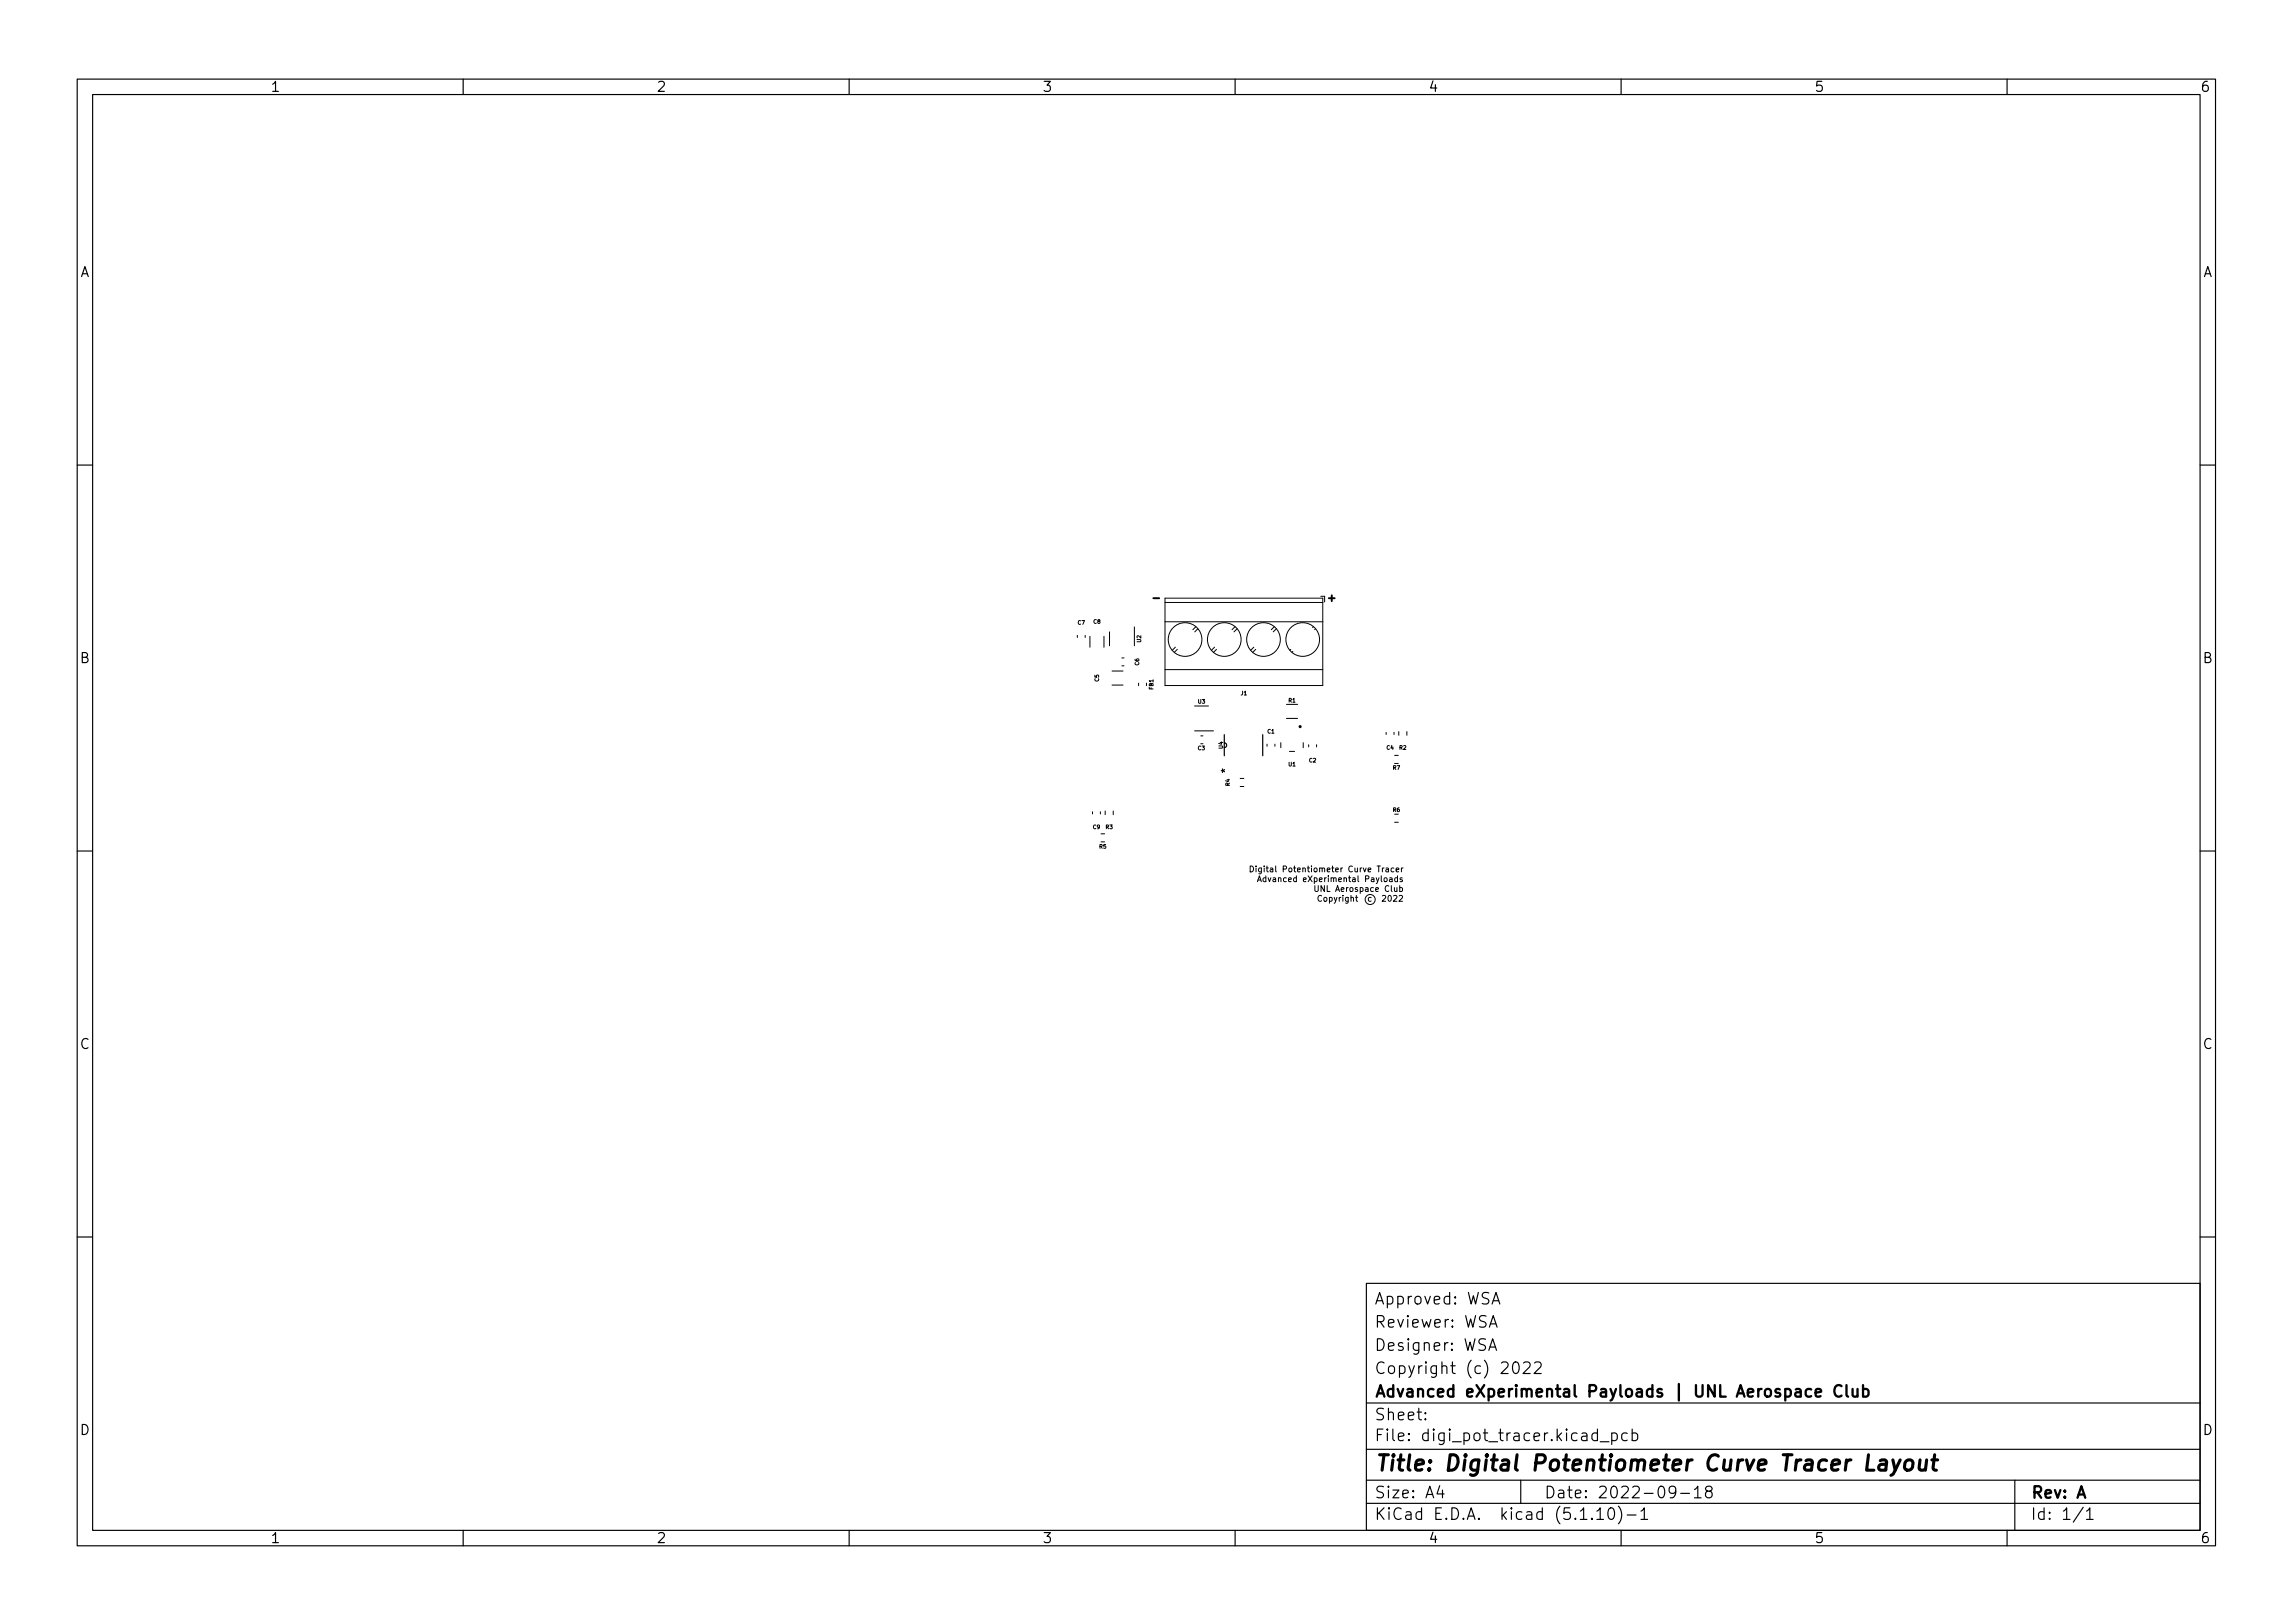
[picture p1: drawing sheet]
<svg xmlns="http://www.w3.org/2000/svg" width="297mm" height="210mm" viewBox="0 0 297 210" stroke-linecap="round" stroke-linejoin="round" font-family="sans-serif">
<defs><g id="words">
<text font-size="2.8" x="178" y="190.6">Title: Digital Potentiometer Curve Tracer Layout</text>
<g font-size="2.1">
<text x="178" y="172">Reviewer: WSA</text>
<text x="178" y="169">Approved: WSA</text>
<text x="178" y="178">Copyright (c) 2022</text>
<text x="178" y="175">Designer: WSA</text>
<text x="178" y="184">Sheet:</text>
<text x="178" y="181">Advanced eXperimental Payloads | UNL Aerospace Club</text>
<text x="178" y="186.7">File: digi_pot_tracer.kicad_pcb</text>
<text x="178" y="196.9">KiCad E.D.A. kicad (5.1.10)-1</text>
<text x="178" y="194.1">Size: A4</text>
<text x="200" y="194.1">Date: 2022-09-18</text>
<text x="263" y="194.1">Rev: A</text>
<text x="263" y="196.9">Id: 1/1</text>
</g>
<g font-size="1.8">
<text x="35" y="11.9">1</text>
<text x="85" y="11.9">2</text>
<text x="135" y="11.9">3</text>
<text x="185" y="11.9">4</text>
<text x="235" y="11.9">5</text>
<text x="285" y="11.9">6</text>
<text x="10.3" y="35.9">A</text>
<text x="285.3" y="35.9">A</text>
<text x="10.3" y="85.9">B</text>
<text x="285.3" y="85.9">B</text>
<text x="10.3" y="135.9">C</text>
<text x="285.3" y="135.9">C</text>
<text x="10.3" y="185.9">D</text>
<text x="285.3" y="185.9">D</text>
<text x="35" y="199.9">1</text>
<text x="85" y="199.9">2</text>
<text x="135" y="199.9">3</text>
<text x="185" y="199.9">4</text>
<text x="235" y="199.9">5</text>
<text x="285" y="199.9">6</text>
</g>
<g font-size="1.4">
<text x="149.6" y="77.9">-</text>
<text x="172.1" y="77.9">+</text>
<text x="159.3" y="100.1" transform="rotate(-90 159.3 100.1)">*</text>
</g>
<g font-size="1.1">
<text x="164.4" y="113">Digital Potentiometer Curve Tracer</text>
<text x="164.9" y="114.3">Advanced eXperimental Payloads</text>
<text x="171.4" y="115.5">UNL Aerospace Club</text>
<text x="172.8" y="116.8">Copyright c 2022</text>
</g>
<g font-size=".7">
<text x="139.6" y="80.9">C7</text>
<text x="141.7" y="80.8">C8</text>
<text x="147.8" y="83.2" transform="rotate(-90 147.8 83.2)">U2</text>
<text x="142.4" y="88.3" transform="rotate(-90 142.4 88.3)">C5</text>
<text x="147.6" y="86.2" transform="rotate(-90 147.6 86.2)">C6</text>
<text x="149.4" y="89.3" transform="rotate(-90 149.4 89.3)">FB1</text>
<text x="155.2" y="91.1">U3</text>
<text x="160.7" y="90.1">J1</text>
<text x="164.2" y="95">C1</text>
<text x="166.9" y="91">R1</text>
<text x="155.2" y="97.2">C3</text>
<text x="158.4" y="97" transform="rotate(-90 158.4 97)">U4</text>
<text x="159.3" y="101.8" transform="rotate(-90 159.3 101.8)">R4</text>
<text x="166.9" y="99.3">U1</text>
<text x="169.6" y="98.8">C2</text>
<text x="179.6" y="97.1">C4</text>
<text x="180.5" y="99.7">R7</text>
<text x="181.3" y="97.1">R2</text>
<text x="141.6" y="107.4">C9</text>
<text x="143.2" y="107.4">R3</text>
<text x="180.5" y="105.2">R6</text>
<text x="142.4" y="109.9">R5</text>
</g>
</g></defs>
<g fill="none" stroke="#000" stroke-width=".15">
<path d="M10 10.2h277v190.1h-277zM12 12.2h273v186.1h-273zM60 10.2v2M110 10.2v2M160 10.2v2M210 10.2v2M260 10.2v2M10 60.2h2M285 60.2h2M158.6 95.2v1l.2 .1 .1 .2-.1 .3h-.2v1.1M163.6 95.2v2.7M10 110.2h2"/>
<path d="M285 110.2h2M10 160.2h2M177 166.3h108v32h-108zM192.9 174.9l.5-1.5 .5 1.5M192.9 171.9l.5-1.5 .5 1.5M193 174.5h.7M193.1 171.5h.7M193.3 168.9l.5-1.5 .5 1.5M193.4 168.5h.7M196.1 176.6a.36 .36 0 0 1 .3-.2 .36 .36 0 0 1 .3 .3 .77 .77 0 0 1-.4 1.2 .91 .91 0 0 1-.2-1.3zM197.4 176.6l.2-.2h.3a.41 .41 0 0 1 .2 .7l-.8 .8h.9M198.8 176.6l.2-.2h.4a.41 .41 0 0 1 .2 .7l-.9 .8h.9"/>
<path d="M285 160.2h2M60 198.3v2M110 198.3v2M160 198.3v2M177 194.8h108M177 191.8h108M177 187.8h108M177 181.8h108M184.6 183.8l.1 .1h-.1v-.1v.1M184.6 183l.1 .1h-.1v-.1v.1M186.5 192.5l-.4 1h1M186.9 193v1"/>
<path d="M197 191.8v3M206.9 195.8l.4-.5v1.5M206.9 196.8h.8M207.3 186.8h1.1M208.5 195.4a.36 .36 0 0 1 .6 .2 .77 .77 0 0 1-.5 1.2 1 1 0 0 1-.1-1.4zM208.8 185.7l.4-.1 .3 .3v.4l-.1 .3h-.2h-.4M208.8 185.6v1.5M209.6 195.1a1.72 1.72 0 0 1 0 2.3M210 198.3v2M210.8 185.7l-.4-.1-.3 .3v.4l.1 .3h.2h.4M210.8 196.3h1.1M211.4 185.7l.5-.1 .2 .3v.4l-.1 .3h-.1h-.5"/>
<path d="M211.4 185.1v1.5M212.6 195.8l.4-.5v1.5M212.6 196.8h.8M217.1 193.2l-.3 .3-.4-.1-.2-.2v-.4l.2-.2 .4-.1 .2 .2a.99 .99 0 0 1-.4 1.3h-.2M217.7 193.5h1.2M219.5 193l.4-.5v1.5M219.5 194h.9M221.2 193.2l-.1-.1a.31 .31 0 0 1-.2-.3 .31 .31 0 0 1 .3-.3l.4 .1a.31 .31 0 0 1 .2 .3 .31 .31 0 0 1-.3 .3h-.3l-.3 .3 .1 .4 .2 .1h.3l.3-.3-.1-.4-.2-.1M260 198.3v2M261 191.8v6.5M269.9 195.3l-1.3 1.9M270.3 195.8l.4-.5v1.5"/>
<path d="M270.3 196.8h.8"/>
</g>
<path d="M242 188.5l-.2 2h1M243.6 189.2l.2-.1 .5 .1 .1 .2-.1 1.1M244.4 189.6l-.2 .1h-.5a.4 .4 0 0 0-.3 .3 .4 .4 0 0 0 .2 .5h.5l.2-.1M245.2 189.1l.3 1.4M246.2 189.1l-.9 1.8-.3 .2M246.9 189.3a.52 .52 0 0 1 .5-.2 .52 .52 0 0 1 .4 .4v.6a.55 .55 0 0 1-.6 .4 .55 .55 0 0 1-.5-.4l.1-.6zM248.7 189.1l-.1 1.1 .1 .2a.57 .57 0 0 0 .7-.1M249.6 189.1l-.2 1.4M250.3 189.1h.7M250.6 188.5l-.2 1.7 .1 .2 .3 .1" fill="none" stroke="#000" stroke-width=".4"/>
<path d="M238.6 179.6a.6 .6 0 0 0-.8 0 .6 .6 0 0 0-.2 .7 .56 .56 0 0 0 .3 .6 .56 .56 0 0 0 .7-.1M239.2 179.4v1.3l.2 .2M240 179.9l.1 1a.41 .41 0 0 0 .5-.1M240.6 179.9v1M241.3 179.4v1.5M235.2 180.4l.7-.1-.1-.3-.4-.1-.2 .2 .1 .8h.1h.4M241.3 180l.5-.1 .3 .3v.4l-.2 .3h-.1h-.5" fill="none" stroke="#000" stroke-width=".3"/>
<g fill="none" stroke="#000" stroke-width=".13">
<path d="M150.9 78h20.5M150.9 77.5h20.5v11.3h-20.5zM171.1 77.2h.5v.8M139.6 82.3v.3M140.6 82.3v.3M141.2 82.4v1.5M143 82.4v1.5M143.7 81.9v1.8M144.1 88.8h1.4M144.1 86.9h1.4M145.3 86.3h.3M145.3 85.2h.3"/>
<path d="M146.9 81.2v2.5M147.5 88.5v.3M148.5 88.5v.3M150.9 80.5h20.5M150.9 86.7h20.5M152.3 83.8l-.4 .4M152.5 84.1l-.4 .4M154.7 91.5h1.8M154.7 94.7h2.5M154.9 81.2l-.4 .4M155.2 81.5l-.4 .4M155.5 96.4h.3"/>
<path d="M155.5 95.3h.3M157.3 83.8l-.4 .4M157.6 84.1l-.4 .4M160 81.2l-.4 .4M160.2 81.5l-.3 .4M162.4 83.8l-.4 .4M162.7 84.1l-.4 .4M164.1 96.4v.3M165.1 81.2l-.4 .4M165.2 96.4v.3M165.3 81.5l-.4 .4M165.9 96.2v.7"/>
<path d="M166.6 91.2h1.5M166.6 93.1h1.5M167 97.3h.7M167.2 84.1l-.1 .1M167.5 84.4l-.1 .1M168.8 96.2v.7M169.5 96.5v.3M170.1 81.2l-.1 .1M170.4 81.5l-.1 .1M170.6 96.5v.3M179.6 94.9v.3M180.6 94.9v.3"/>
<path d="M180.7 97.9h.4M180.7 98.9h.4M181.2 94.8v.5M182.2 94.8v.5M141.5 105.2v.2M142.5 105.2v.2M142.6 109.1h.5M142.6 108h.5M143.2 105.1v.4M144.2 105.1v.4M160.7 101.9h.4M160.7 100.8h.4"/>
<path d="M161.9 112.2a.38 .38 0 0 1 .5 .4 .38 .38 0 0 1-.5 .3zM162.7 112.2v.1M162.7 112.4v.5M162.9 114.2l.2-.7 .3 .7M163 114h.3M163.4 112.4v.7l-.1 .1h-.2M163.4 112.5l-.2-.1-.2 .2 .1 .3h.3M163.8 112.2v.1M163.8 112.4v.5M164 113.7h-.2l-.2 .2 .1 .3h.3M164 113.5v.7M164 112.4h.3"/>
<path d="M164.3 113.7l.2 .5 .1-.5M170.3 114.7v.6l.2 .2h.1l.2-.2v-.6M171.2 116.1a.34 .34 0 0 0-.5 .3 .34 .34 0 0 0 .5 .3M171.6 116.3h.1l.2 .1v.2l-.2 .2-.2-.2zM172.2 116.3h.2l.2 .1-.1 .3h-.3M172.2 116.3v.7M180.7 105.5h.4M180.7 106.5h.4"/>
<circle cx="153.5" cy="82.8" r="2.18"/>
<circle cx="158.6" cy="82.8" r="2.18"/>
<circle cx="163.7" cy="82.8" r="2.18"/>
<circle cx="168.8" cy="82.8" r="2.18"/>
</g>
<circle cx="168.4" cy="94.1" r=".1" fill="none" stroke="#000" stroke-width=".2"/>
<use href="#words"/>
</svg>
